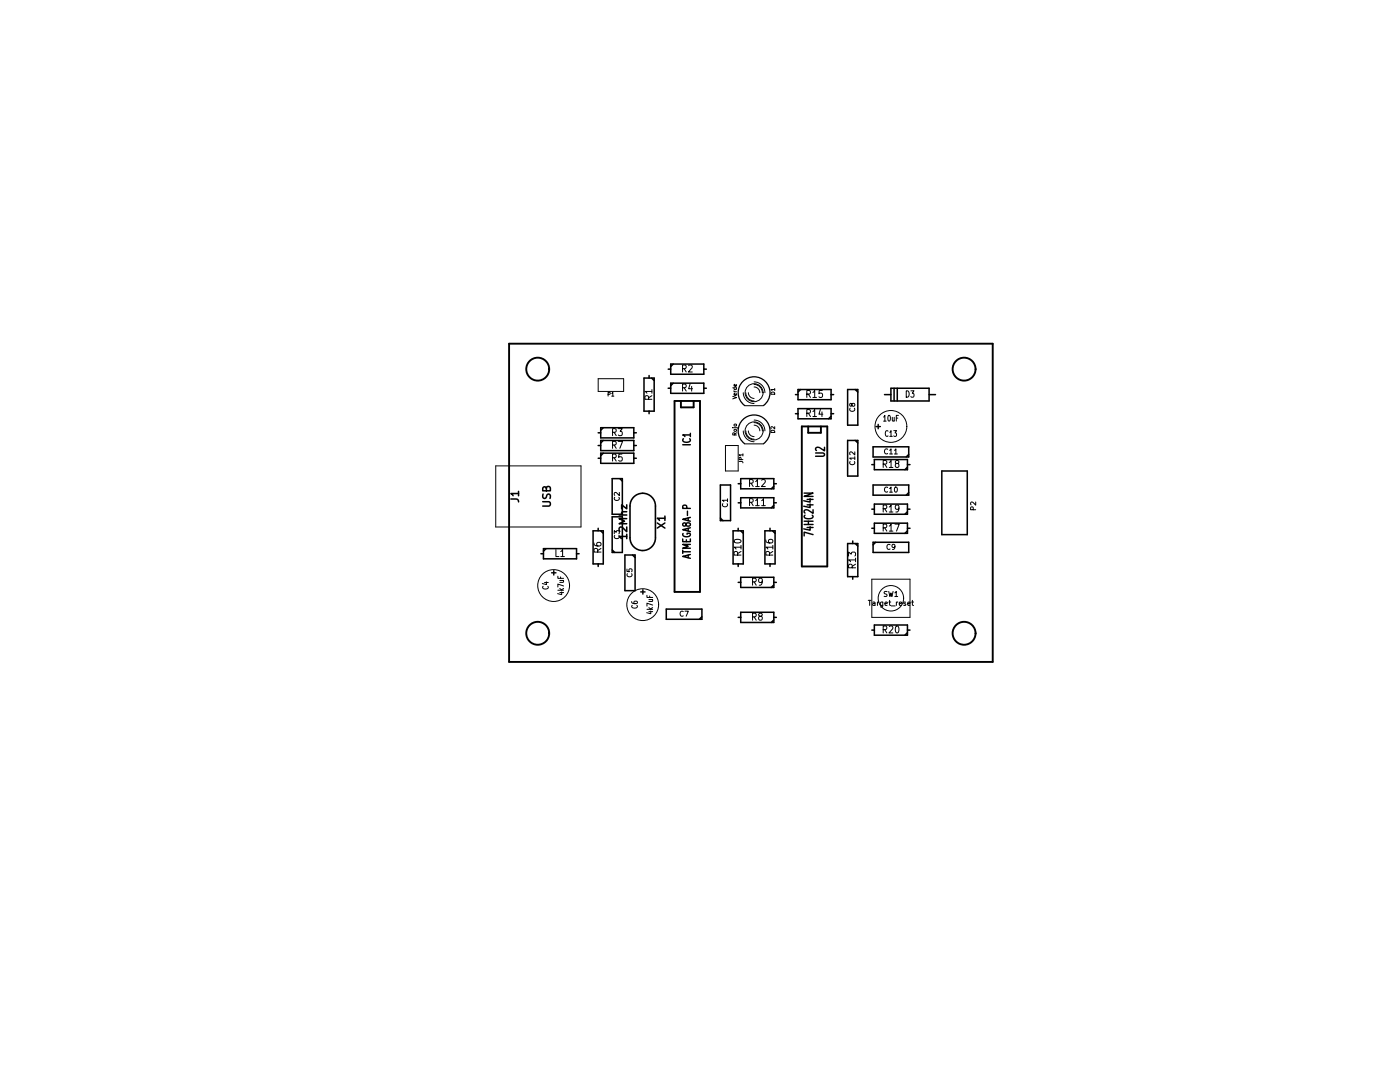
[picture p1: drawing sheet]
<svg xmlns="http://www.w3.org/2000/svg" width="279mm" height="216mm" viewBox="0 0 279 216" stroke-linecap="round" stroke-linejoin="round" font-family="sans-serif">
<g fill="none" stroke="#000" stroke-width=".38">
<path d="M101.6 68.6h96.5v63.5h-96.5zM134.6 80h5.1v38.1h-5.1zM135.9 80v1.3h2.5v-1.3M160 85.1h5.1v27.9h-5.1zM161.3 85.1v1.3h2.5v-1.3"/>
<circle cx="107.3" cy="73.7" r="2.29"/>
<circle cx="192.4" cy="73.7" r="2.29"/>
<circle cx="107.3" cy="126.4" r="2.29"/>
<circle cx="192.4" cy="126.4" r="2.29"/>
</g>
<g fill="none" stroke="#000" stroke-width=".2">
<path d="M119.4 75.6h5.1v2.5h-5.1zM121.4 78.7l.3-.1 .1-.2-.4-.1v.7M122.1 78.5l.2-.2v.7M122.1 79h.4M129.4 79.7v-.6l-.2-.1-.4 .1-.1 .6h1.4M130.1 78.1h-1.4l.4 .4M130.1 79l-.7 .4M130.1 77.7v.8M136.2 77.4l.6-.1 .1-.2-.1-.4-.6-.1v1.4M136.2 73.6l.6-.1 .1-.2-.1-.4-.6-.1v1.4M136.5 77.4l.4 .6M136.5 73.6l.4 .6"/>
<path d="M137.4 73l.5-.2 .3 .4-.8 1h.8M137.7 76.6l-.3 1h.8M138 77.1v.9M146.2 79.1l.8 .2-.8 .3M146.2 77.4h.8M146.5 78l.1 .2M146.5 78.2h.5M146.5 77.4l.1 .3h.4v-.3M147 78.5l-.1 .4-.4-.1v-.3h.2v.4M147 76.7l-.1 .4-.4-.1v-.3h.2v.4M148.3 78.4a2.16 2.16 0 0 0 2.2 2.1M148.8 78.4a1.65 1.65 0 0 0 1.7 1.6"/>
<path d="M149.4 78.4a1.14 1.14 0 0 0 1.1 1.1M150.5 77.2a1.14 1.14 0 0 1 1.1 1.2M150.5 76.7a1.65 1.65 0 0 1 1.6 1.7M150.5 76.2a2.16 2.16 0 0 1 2.2 2.2M153.9 78.4a.41 .41 0 0 1 .5-.1 .41 .41 0 0 1 .2 .4h-.7zM154.6 77.7h-.7l.2 .2M154.6 77.5v.4M161 78.6h.6l.1-.2-.1-.4-.6-.1v1.4M161.3 78.6l.4 .7M162.2 78.3l.4-.4v1.4M162.2 79.3h.8M164.1 77.9h-.6l-.1 .7 .2-.2 .4 .1 .2 .2-.1 .5-.2 .1-.5-.1"/>
<path d="M180.9 78a.64 .64 0 0 1 .5 .6 .64 .64 0 0 1-.5 .7zM181.8 78h.6l-.3 .5 .3 .1v.5l-.2 .2-.4-.2M98.9 93h17.1v12.2h-17.1zM122.3 88.8l.6-.1 .1-.2-.1-.4h-.6v1.4M122.3 91.3h.6l.1-.2-.1-.4-.6-.1v1.4M122.3 86.3l.6-.1 .1-.2-.1-.4-.6-.1v1.4M122.6 88.8l.4 .7M122.6 91.3l.4 .7M122.6 86.3l.4 .6M122.7 99.2a.45 .45 0 0 0 .4 .7 .45 .45 0 0 0 .4-.7M123.4 88.1h.8l-.5 1.4M123.4 85.5h.8l-.4 .6 .3 .1v.6l-.2 .1-.5-.1"/>
<path d="M123.6 98.3v.6l-.7-.6-.3 .2 .1 .3M124.1 90.6h-.6v.7l.1-.2 .5 .1 .1 .2-.1 .5-.2 .1-.4-.1M144.8 88.9h2.5v5.1h-2.5zM145.2 99.8h-1l.3 .3M145.2 99.5v.6M146.2 85.3h.1M146.5 85.3h.6l.1 .2M146.5 85.7h.3l.2 .2-.4 .2zM146.5 84.7l.3-.1 .2 .3-.4 .1zM146.6 86.8v-.4h-.3l-.1 .4h.8M147 86.4l-.4 .2M147.5 92.1h.7l.1 .3"/>
<path d="M147.9 91.7v-.4h-.3l-.1 .4h.8M148.3 90.8h-.8l.2 .2M148.3 90.5v.5M148.3 86a2.16 2.16 0 0 0 2.2 2.1M148.6 88.6h3.8M148.6 80.9h3.8M148.8 86a1.65 1.65 0 0 0 1.7 1.6M149.4 86a1.14 1.14 0 0 0 1.1 1.1M149.6 96.4h.6l.1-.2-.1-.4-.6-.1v1.4M149.9 96.4l.4 .7M150.5 84.8a1.14 1.14 0 0 1 1.1 1.2M150.5 84.3a1.65 1.65 0 0 1 1.6 1.7"/>
<path d="M150.5 83.8a2.16 2.16 0 0 1 2.2 2.2M150.8 99.9l.4-.4v1.4M150.8 96.1l.4-.4v1.4M150.8 97.1h.7M152 99.9l.4-.4v1.4M152 95.8l.5-.1 .2 .4-.8 1h.8M153.9 86a.41 .41 0 0 1 .5-.1 .41 .41 0 0 1 .2 .4h-.7zM154.6 85.1v.5l-.5-.5-.2 .2v.3M161 82.5l.6-.1 .1-.2-.1-.4-.6-.1v1.4M161.3 82.5l.4 .6M162.2 82.1l.4-.4v1.4M162.2 83.1h.8"/>
<path d="M163.7 81.7l-.3 .9h.8M164 82.2v.9M169.7 92.1a.45 .45 0 0 0 .4 .6 .45 .45 0 0 0 .4-.6M169.7 81.4a.45 .45 0 0 0 .4 .7 .45 .45 0 0 0 .4-.7M170 80.7l.2-.2 .4 .2-.1 .3-.3 .1-.3-.6-.3 .1 .1 .4 .1 .1 .2-.2M170.6 91.4h-1l.3 .3M170.6 90.2v.6l-.7-.6-.3 .2 .1 .3M170.6 91.1v.6M176.3 92.6l.6-.1 .1-.2-.1-.4h-.6v1.4M176.3 83.2l.3-.3v1.1M176.3 84h.5M176.6 92.6l.4 .7"/>
<path d="M177.1 89.7a.45 .45 0 0 0-.6 .4 .45 .45 0 0 0 .6 .4M177.1 97.3a.45 .45 0 0 0-.6 .4 .45 .45 0 0 0 .6 .4M177.2 86a.56 .56 0 0 0-.6 .4 .56 .56 0 0 0 .4 .7l.2-.1M177.3 82.9h.1a.68 .68 0 0 1 0 1.1 .91 .91 0 0 1-.1-1.1zM177.5 92.3l.3-.4v1.4M177.5 93.3h.7M177.5 89.9l.3-.3v1M177.5 97.5l.3-.3v1M177.5 90.6h.6M177.5 98.2h.6M177.6 86.3l.2-.4v1.2M177.6 87.1h.5"/>
<path d="M178.1 83.3v.7l.4-.1M178.4 85.9h.5l-.3 .5 .3 .1v.5l-.1 .1-.4-.1M178.5 83.3v.7M178.5 89.9l.3-.3v1M178.5 90.6h.6M178.6 97.2h.1a.49 .49 0 0 1 .4 .5 .49 .49 0 0 1-.5 .5l-.1-.4zM178.9 83.4h.3M178.9 92.5l-.2-.3 .2-.3 .4 .1v.4a.47 .47 0 0 0-.6 .3 .47 .47 0 0 0 .2 .6h.3l.2-.3v-.3l-.2-.2M179.3 82.9h-.4v1.1M108.4 117h-.1a.56 .56 0 0 0 .5 .6 .56 .56 0 0 0 .6-.4l-.1-.2M108.7 116.2h.7M109 116.1v.5l-.8-.2"/>
<path d="M110.9 109.7v1.4h.6M111.3 115v.4h1.2M111.3 117.8h1.2M111.7 118.2h.8M111.7 117.4l.5 .4M111.7 115.8h.8M111.9 115.1v.3M111.9 110.1l.4-.4v1.4M111.9 111.1h.7M112.1 118.1v.6l-.8-.3M112.4 115.8v.4h-.7M112.5 116.9l-1.2-.4v.6"/>
<path d="M112.5 117.4l-.5 .3M118.5 108.3l.1 .4 .3 .2h.8l.2-.2-.1-.4-.5-.1-.2 .1v.4l.2 .2M119.3 110.2l-.1-.6-.2-.2-.4 .2-.1 .6h1.4M119.9 109.4l-.6 .5M122.6 106.5v-.6l.4 .3 .1-.3h.4v.6M122.7 106.8a.45 .45 0 0 0 .4 .7 .45 .45 0 0 0 .4-.7M125.1 113.5v.5l.5 .1v-.5l.4-.1v.6M125.2 114.5a.45 .45 0 0 0 .4 .6 .45 .45 0 0 0 .4-.6M129.1 118.8v.4h1.2M129.5 119.6h.8M129.7 118.9v.3M130.1 119.6l.1 .4h-.7"/>
<path d="M144.3 100.5a.45 .45 0 0 0 .4 .6 .45 .45 0 0 0 .4-.6M146.6 107.8a.87 .87 0 0 1 1.3 .2 .83 .83 0 0 1-1.4-.1zM147.2 110.8v-.6l-.2-.2-.4 .2-.1 .6h1.4M147.9 109.2h-1.4l.4 .4M147.9 110l-.7 .5M147.9 108.8v.8M149.6 100.2h.6l.1-.2-.1-.4-.6-.1v1.4M149.9 100.2l.4 .7M150.2 116.1l.6-.1 .1-.2-.1-.4h-.6v1.4M150.5 116.1l.4 .7M150.8 100.9h.7M152 100.9h.7"/>
<path d="M152.1 116l-.2 .2h-.4l-.1-.2 .1-.5 .4-.1 .2 .2v.8l-.2 .3-.4 .1M152.8 107.7l.1 .4 .3 .2h.8l.2-.2-.1-.4-.5-.1-.2 .1v.4l.2 .2M153.6 110.8l-.1-.6-.2-.2-.4 .2-.1 .6h1.4M154.2 109.2h-1.4l.4 .4M154.2 110l-.6 .5M154.2 108.8v.8M169.3 110.9v-.7l.6 .4 .1-.4h.6l.1 .2-.1 .5M170.1 113.3l-.1-.6-.2-.1-.4 .1-.1 .6h1.4M170.7 111.7h-1.4l.4 .4M170.7 112.6l-.6 .4M170.7 111.4v.7M173.3 119.8h.6"/>
<path d="M173.6 119.8v1M174 115.6h7.6v7.6h-7.6zM176.3 105.3l.6-.1 .1-.2-.1-.4h-.6v1.4M176.3 101.5l.6-.1 .1-.2-.1-.4h-.6v1.4M176.6 105.3l.4 .7M176.6 101.5l.4 .7M177 118.1h-.5a.43 .43 0 0 0 .5 .5l-.1 .4h-.5M177.4 118l.2 1 .2-.7 .2 .7 .2-1M177.5 105l.3-.4v1.4M177.5 101.2l.3-.4v1.4M177.5 106h.7M177.5 102.2h.7"/>
<path d="M177.5 119.8v.9l.3 .1M177.6 108.7a.45 .45 0 0 0-.6 .4 .45 .45 0 0 0 .6 .4M178.6 118.3l.3-.3v1M178.6 119h.6M178.6 109l-.2 .2h-.3v-.5l.3-.1 .2 .2v.6l-.5 .2M178.6 104.6h.9l-.6 1.4M179.4 101.4l-.2 .2h-.4l-.1-.2v-.5l.5-.1 .2 .2-.1 .8-.1 .3-.4 .1M182.1 119.8v.9l.2 .1M194.2 101.7v-.5h-.4l-.1 .5h1M194.7 100.2v.6l-.7-.6-.3 .2 .1 .3M126.1 120v.3l.5 .2 .5-.1 .1-.4h-.6l-.1 .3 .2 .2M126.2 120.8h-.1a.56 .56 0 0 0 .5 .6 .56 .56 0 0 0 .6-.3l-.1-.3"/>
<path d="M129.1 121.6h1.2M129.5 122h.8M129.5 121.2l.4 .4M129.9 121.9v.6l-.8-.2M130.3 120.7l-1.2-.3v.5M130.3 121.2l-.5 .3M136.4 122a.45 .45 0 0 0-.7 .5 .45 .45 0 0 0 .7 .4M136.7 122h.7l-.5 1M150.2 123.1l.6-.1 .1-.2-.1-.4h-.6v1.4M150.5 123.1l.4 .7M151.6 123l-.2-.3 .2-.3 .5 .1-.1 .4a.47 .47 0 0 0-.6 .3 .47 .47 0 0 0 .2 .6h.3l.2-.3v-.3l-.2-.2M174.2 120.2h.4v.6"/>
<path d="M174.6 120.4l-.5 .2 .2 .2h.3M175.1 120.1v.7M175.4 120.1l-.3 .2M176.2 120.1v.9l-.2 .1h-.3M176.2 120.2l-.3-.1-.2 .2 .1 .5h.4M176.3 125.6h.6l.1-.2-.1-.4-.6-.1v1.4M176.6 125.6l.4 .7M176.6 120.5l.5-.1v-.2l-.3-.1-.2 .2 .1 .5h.4M177.4 120.1h.4M177.5 125l.5-.1 .2 .4-.8 1h.8M177.9 120.9h.7M178.9 125l.1-.1a.77 .77 0 0 1 .4 .7 .77 .77 0 0 1-.4 .7 .99 .99 0 0 1-.1-1.3z"/>
<path d="M178.9 120.1v.7M179.2 120.1l-.3 .2M179.5 120.5l.5-.1-.1-.2-.3-.1-.1 .2v.5h.4M180.7 120.2l-.2-.1-.2 .2 .4 .2v.3h-.4M181.2 120.5l.5-.1-.1-.2-.3-.1-.1 .2v.5h.4M181.9 120.1h.4"/>
<circle cx="150.5" cy="78.4" r="1.8"/>
<circle cx="150.5" cy="86" r="1.8"/>
<circle cx="177.8" cy="85.1" r="3.2"/>
<circle cx="110.5" cy="116.8" r="3.2"/>
<circle cx="177.8" cy="119.4" r="2.54"/>
<circle cx="128.3" cy="120.6" r="3.2"/>
</g>
<g fill="none" stroke="#000" stroke-width=".3">
<path d="M128.5 75.4h2.1v6.6h-2.1zM129.5 74.9v.5M130 75.4l.6 .5M133.4 77.5h.5M133.4 73.7h.5M133.9 72.6h6.6v2.1h-6.6zM133.9 76.5h6.6v2h-6.6zM134.4 76.5l-.5 .5M134.4 72.6l-.5 .6M140.5 77.5h.5M140.5 73.7h.5M158.8 78.7h.5"/>
<path d="M159.3 77.7h6.6v2.1h-6.6zM159.8 77.7l-.5 .5M165.9 78.7h.5M169.2 77.7h2v7.1h-2zM170.7 77.7l.5 .5M176.5 78.7h1.3M177.8 77.5h7.6v2.5h-7.6zM178.4 77.5v2.5M179.1 77.5v2.5M185.4 78.7h1.3M102 99.6h1.1a.49 .49 0 0 1 .4 .5M103.5 98.5h-1.5l.4 .4"/>
<path d="M103.5 98v.9M108.4 98.6l-.1 .6 .3 .3 .4-.2 .3-.6h.4l.1 .2v.6M109 97.4a.41 .41 0 0 1 .4-.4 .41 .41 0 0 1 .4 .4v.5h-1.5l.2-.7 .2-.1 .3 .2v.6M119.4 88.9h.5M119.4 91.4h.5M119.4 86.4h.5M119.9 85.3h6.6v2.1h-6.6zM119.9 87.9h6.6v2h-6.6zM119.9 90.4h6.6v2.1h-6.6zM120.4 87.9l-.5 .5M120.4 90.4l-.5 .5M120.4 85.3l-.5 .6"/>
<path d="M122.2 95.5h2v7.1h-2zM123.7 95.5l.5 .5M126.5 88.9h.5M126.5 91.4h.5M126.5 86.4h.5M129.5 82v.6M143.8 96.8h2v7.1h-2zM147.3 96.5h.5M147.8 95.5h6.6v2h-6.6zM147.8 99.3h6.6v2h-6.6zM154.4 96.5h.5M154.4 97l-.5 .5"/>
<path d="M158.8 82.6h.5M159.3 81.5h6.6v2.1h-6.6zM165.9 82.6h.5M165.9 83.1l-.5 .5M169.2 87.9h2v7.1h-2zM170.7 87.9l.5 .5M174 92.7h.5M174.2 89.2h7.2v2h-7.2zM174.2 96.8h7.2v2h-7.2zM174.5 91.7h6.6v2h-6.6zM181.1 92.7h.5M181.1 93.2l-.5 .5"/>
<path d="M181.4 90.7l-.6 .5M181.4 98.3l-.6 .5M188 94h5v12.7h-5zM108 110.5h.5M108.3 100.1h1.2l.3 .3v.3l-.3 .3h-1.2M108.5 109.5h6.6v2h-6.6zM109 109.5l-.5 .5M115.1 110.5h.5M118.4 105.9h2v6.6h-2zM119.4 105.4v.5M119.4 112.5v.5M119.9 105.9l.5 .5"/>
<path d="M122.2 103.1h2v7.1h-2zM122.2 109.7l.5 .5M123.6 102.8h1.5M124.7 110.7h2v7.2h-2zM125.1 107h-1.5l.4 .5M125.1 105.2v.9l-1.1-.9h-.3l-.1 .2 .1 .6M125.1 103.5h-1.5l1 .5-1 .5h1.5M125.1 102.1l-1 .1v.3l.1 .3M125.1 100.7v.8l-1-.8v.8M125.1 106.6v.9M126.2 110.7l.5 .6M131.2 104.4l1.5 1"/>
<path d="M132.7 103.4h-1.5l.4 .5M132.7 104.4l-1.5 1M132.7 103v.9M143.8 103.4l.5 .5M146.3 105.9h2v6.6h-2zM147.3 116.2h.5M147.3 105.4v.5M147.3 112.5v.5M147.3 100.3h.5M147.8 115.2h6.6v2h-6.6zM147.8 105.9l.5 .5M152.7 105.9h2v6.6h-2z"/>
<path d="M153.7 105.4v.5M153.7 112.5v.5M154.2 105.9l.5 .5M154.4 116.2h.5M154.4 116.7l-.5 .5M154.4 100.3h.5M154.4 100.8l-.5 .5M169.2 108.5h2v6.6h-2zM170.2 108v.5M170.2 115.1v.5M170.7 108.5l.5 .5M174 105.4h.5"/>
<path d="M174 101.6h.5M174.2 108.2h7.2v2h-7.2zM174.5 100.6h6.6v2h-6.6zM174.5 104.4h6.6v2h-6.6zM174.8 108.2l-.6 .5M181.1 105.4h.5M181.1 105.9l-.5 .5M181.1 101.6h.5M181.1 102.1l-.5 .5M133 121.5h7.1v2.1h-7.1zM140.1 123.1l-.5 .5M147.3 123.2h.5"/>
<path d="M147.8 122.2h6.6v2h-6.6zM154.4 123.2h.5M154.4 123.7l-.5 .5M174 125.7h.5M174.5 124.7h6.6v2h-6.6zM181.1 125.7h.5M181.1 126.2l-.5 .5"/>
</g>
<path d="M148.6 88.5a3.2 3.2 0 0 1-.5-4.7 3.2 3.2 0 0 1 4.7 0 3.2 3.2 0 0 1-.4 4.7M148.6 80.9a3.2 3.2 0 0 1-.5-4.7 3.2 3.2 0 0 1 4.7 0 3.2 3.2 0 0 1-.4 4.7" fill="none" stroke="#000" stroke-width=".25"/>
<path d="M126.3 99.4a2.54 2.54 0 0 1 2.8-.8 2.54 2.54 0 0 1 1.7 2.4v6.3a2.54 2.54 0 0 1-2.5 2.6 2.54 2.54 0 0 1-2.6-2.6v-6.3l.1-.6z" fill="none" stroke="#000" stroke-width=".32"/>
<g fill="none" stroke="#000" stroke-width=".29">
<path d="M136.3 88.7h1.5M136.4 87.5l-.1 .3a.83 .83 0 0 0 .7 .5 .83 .83 0 0 0 .8-.5l-.2-.3M137.8 86.8h-1.5l.4 .3M137.8 86.5v.6M160.5 98.4h1.8l-1.8 .6h1.8M161.1 99.6h1.2M161.7 99.5v.7l-1.3-.3M162.8 90.4h1.4l.3 .2v.3l-.3 .1h-1.4M164.5 89.2v.8l-1.2-.8-.5 .3 .1 .4M174.8 85.1h.9M175.3 84.7v.9M110.1 114.3h.9"/>
<path d="M110.5 113.9v.8M127.9 118.1h.8M128.3 117.7v.8M136.3 107.5v.6h1.5v-.6M136.3 109.8v.6M136.3 110.1h1.5M136.3 106.5v.1a.84 .84 0 0 0 1.4 .3l.1-.3-.2-.2h-.5v.2M136.9 104.5l.3-.2 .4 .1 .2 .1-.1 .4a.52 .52 0 0 1-.6 .1 .52 .52 0 0 1-.3-.6h-.4l-.1 .4 .2 .2 .4-.2M137 107.7v.4M137.1 101.4v-.4l-.2-.2h-.4l-.2 .2v.4h1.5M137.2 102v.9M137.3 103.4v.5"/>
<path d="M137.3 105.4v.6M137.3 110.8v.5M137.8 110.6l-1.5 .4 1.5 .4M137.8 108.6h-1.5l1 .4-1 .4h1.5M137.8 105.3l-1.5 .4 1.5 .4M137.8 103.2l-1.5 .4 1.5 .4M160.5 104.7h1.8M160.5 104h1.8M160.7 102.8l-.2 .2a1.07 1.07 0 0 0 1.7 .3l.1-.3-.2-.2M161.1 105.3h1.2M161.1 100.7h1.2M161.3 104v.7"/>
<path d="M161.7 105.1v.7l-1.3-.3M161.7 100.6v.7l-1.3-.3M162.3 106.7l-1.8-.5v.7M162.3 101.7v.7l-1.3-.7-.5 .2 .2 .5"/>
</g>
</svg>
